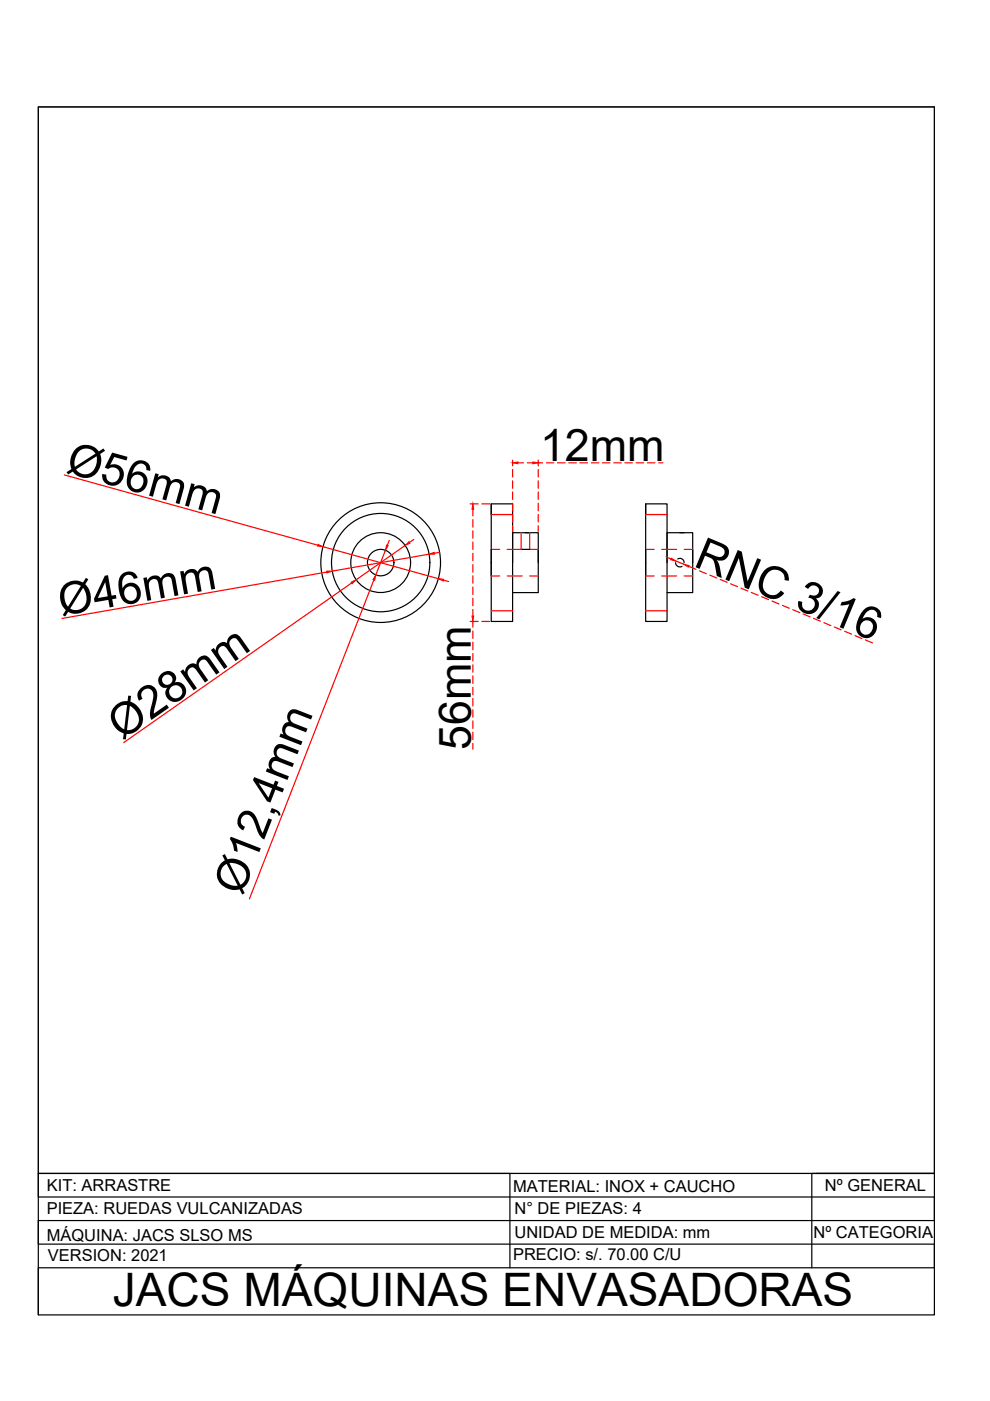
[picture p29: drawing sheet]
<svg xmlns="http://www.w3.org/2000/svg" width="210mm" height="297mm" viewBox="0 0 210 297" stroke-linecap="round" stroke-linejoin="round" font-family="sans-serif">
<defs><g id="words">
<text font-size="9.8" x="23.9" y="277">JACS MÁQUINAS ENVASADORAS</text>
<g font-size="9.5">
<text x="13.7" y="100.1" transform="rotate(16 13.7 100.1)">Ø56mm</text>
<text x="114.5" y="97.8">12mm</text>
<text x="146.8" y="120" transform="rotate(23 146.8 120)">RNC 3/16</text>
<text x="12.9" y="130.6" transform="rotate(-10 12.9 130.6)">Ø46mm</text>
<text x="25.8" y="157" transform="rotate(-35 25.8 157)">Ø28mm</text>
<text x="99.9" y="159" transform="rotate(-90 99.9 159)">56mm</text>
<text x="51.3" y="190.1" transform="rotate(-69 51.3 190.1)">Ø12,4mm</text>
</g>
<g font-size="3.5">
<text x="9.9" y="257.5">PIEZA: RUEDAS VULCANIZADAS</text>
<text x="9.9" y="252.5">KIT: ARRASTRE</text>
<text x="108.8" y="252.6">MATERIAL: INOX + CAUCHO</text>
<text x="109.1" y="257.5">N° DE PIEZAS: 4</text>
<text x="174.9" y="252.5">Nº GENERAL</text>
<text x="9.9" y="263.1">MÁQUINA: JACS SLSO MS</text>
<text x="109.1" y="262.4">UNIDAD DE MEDIDA: mm</text>
<text x="172.5" y="262.5">Nº CATEGORIA</text>
<text x="10.2" y="267.5">VERSION: 2021</text>
<text x="108.8" y="267.1">PRECIO: s/. 70.00 C/U</text>
</g>
</g></defs>
<!-- layer: 0 -->
<g fill="none" stroke="#000" stroke-width=".25">
<path d="M8.1 22.7h190v256.1h-190zM104.2 106.8h4.5v25h-4.5zM104.2 106.8v2.3M104.2 116.5v5.6M108.7 119.3v-6.4h5.4v12.7h-5.4M110.5 116.5h1.8M111.4 112.9h.9M114.1 116.5v2.8M136.9 106.8h4.5v25h-4.5zM136.9 106.8v2.3M136.9 116.5v5.6M141.4 119.3v-6.4h5.5v12.7h-5.5"/>
<path d="M143.2 119.3a.9 .9 0 0 0 1.4 .8M143.7 118.5a.9 .9 0 0 1 1.3 .8M144.2 112.9h.8M146.9 116.5v2.8M8.1 248.8h100v20M173.1 248.8h25M198.1 248.8h-190v5h190v5h-190v5h190v5h-190v10M198.1 248.8h-26v20"/>
<circle cx="80.7" cy="119.3" r="12.7"/>
<circle cx="80.7" cy="119.3" r="10.4"/>
<circle cx="80.7" cy="119.3" r="6.3"/>
<circle cx="80.7" cy="119.3" r="2.8"/>
</g>
<g fill="none" stroke="#f00" stroke-width=".25">
<path d="M108.7 97.6v1.2M108.7 99.5v1.6M109.8 98.1h1.2M111.8 98.1h1.2M114.1 97.6v1.2M114.1 99.5v1.6M114.1 98.1h.9M115.8 98.1h1.6M118.2 98.1h1.6M120.6 98.1h1.6M123 98.1h1.6M125.4 98.1h1.6"/>
<path d="M127.7 98.1h1.6M130.1 98.1h1.6M132.5 98.1h1.6M134.9 98.1h1.6M137.3 98.1h1.5M139.7 98.1h.9M13.6 100.7l53.8 14.9M68.5 115.9l24.4 6.8M81.7 116.7l-2 5.2M82.5 114.6l-.4 1M85.9 115.7l-10.4 7.2M87.7 114.4l-.9 .6"/>
<path d="M91 117.5l-20.6 3.6M93.2 117.1l-1.1 .2M99.7 106.8h1.7M100.3 108v1.4M100.3 110.2v1.6M100.3 112.5v1.6M100.3 114.9v1.6M100.3 117.3v1.6M100.3 119.7v1.6M102.2 106.8h1.7M104.2 109.1h4.5v1.6M104.2 116.5h1.8"/>
<path d="M107.5 116.5h3.2M108.7 101.9v1.6M108.7 104.3v1.6M108.7 106.7v1.6M108.7 111.5v1.2M110.5 112.9v3.6M112.3 112.9v3.6h1.8M114.1 101.9v1.6M114.1 104.3v1.6M114.1 106.7v1.6M114.1 109.1v1.6M114.1 111.5v1.2"/>
<path d="M136.9 109.1h4.5M136.9 116.5h1.8M140.3 116.5h3.2M141.2 118.1l1.1 .4M143.3 119l1.7 .6M145 116.5h1.9M69.3 121.3l-56.2 9.8M74.6 123.6l-48.4 33.8M79.3 123l-26.4 67.6M94 123l1.1 .3M99.7 131.8h1.7M100.3 122.1v1.6"/>
<path d="M100.3 124.5v1.5M100.3 126.8v1.6M100.3 129.2v1.4M100.3 131.8v1.2M100.3 133.8v1.6M100.3 136.2v1.6M100.3 138.6v1.5M102.2 131.8h1.7M104.2 129.5h4.5M104.2 122.1h1.8M107.5 122.1h3.2M112.3 122.1h1.8"/>
<path d="M136.9 129.5h4.5M136.9 122.1h1.8M140.3 122.1h3.2M145 122.1h1.9M146 120.1l1.6 .6M148.3 121l1.5 .6M150.5 121.9l1.5 .7M152.7 122.9l1.5 .6M154.9 123.8l1.5 .6M157.1 124.7l1.5 .6M159.3 125.6l1.5 .6M161.5 126.5l1.5 .6"/>
<path d="M163.7 127.4l1.5 .6M165.9 128.4l1.5 .6M168.1 129.3l1.5 .6M170.3 130.2l1.4 .6M172.5 131.1l1.4 .6M174.7 132l1.4 .6M176.9 132.9l1.4 .6M179.1 133.8l1.4 .7M181.3 134.8l1.4 .6M183.5 135.7l1.5 .6M100.3 140.9v1.6M100.3 143.3v1.6"/>
<path d="M100.3 145.7v1.6M100.3 148.1v1.6M100.3 150.5v1.6M100.3 152.8v1.6M100.3 155.2v1.6M100.3 157.6v1.3"/>
</g>
<g fill="#f00" stroke="#f00" stroke-width=".21">
<path d="M92.9 122.7l1.2 .1-.1 .4z"/>
<path d="M67.4 115.4l1.1 .5-1.2-.1z"/>
<path d="M91 117.5l1-.4 .1 .4z"/>
<path d="M69.3 121.1h1.1l-1.1 .4z"/>
<path d="M85.9 115.7l.8-.8 .2 .3z"/>
<path d="M74.5 123.4l1-.5-.8 .8z"/>
<path d="M82 115.5l.3 .2-.6 1z"/>
<path d="M79.7 121.9l-.3 1.1-.3-.1z"/>
<path d="M100.3 106.8l.1 1.2h-.3z"/>
<path d="M100.1 130.6h.3l-.1 1.2z"/>
<path d="M108.7 98.1l1.1-.2v.4z"/>
<path d="M113 97.9l1.1 .2-1.1 .2z"/>
<path d="M142.3 118.3l1 .7-1.1-.3z"/>
<path d="M145 119.6l1.1 .3-.1 .3z"/>
</g>
<path d="M8.1 22.7h190v226.1h-190z" fill="none" stroke="#000" stroke-width=".21"/>
<use href="#words"/>
</svg>
